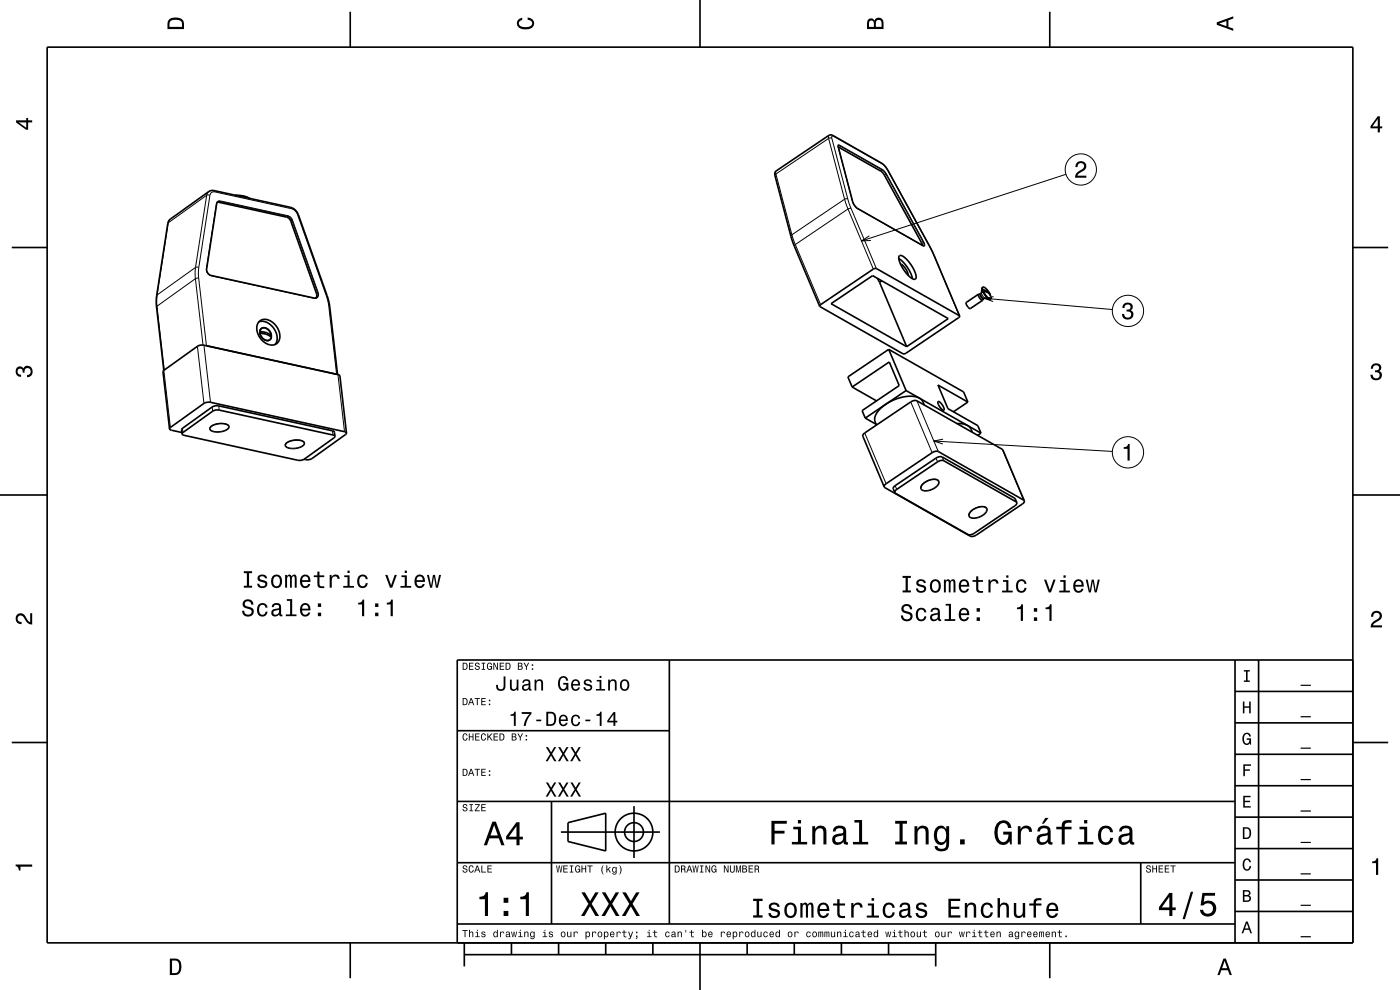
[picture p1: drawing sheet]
<svg xmlns="http://www.w3.org/2000/svg" width="297mm" height="210mm" viewBox="0 0 297 210" stroke-linecap="round" stroke-linejoin="round" font-family="sans-serif">
<g fill="none" stroke="#000" stroke-width=".35">
<path d="M10 10h277v190h-277zM74.3 2.5v7.5M148.5 0v10M222.7 2.5v7.5M177.8 30.9l3.1 11.9 .4 .9 .6 .5 14.1 8M177.8 31.2l9.4 5.4 8.5 15.5M2.5 52.5h7.5M46.1 42.9l14.7 3.2 .5 .2 .4 .6 5.4 15.4 .1 .6-.2 .3M46.2 42.8l-.2 .4-2.2 13.9a1.3 1.3 0 0 0 1 1.3l21.8 4.8 .6-.1M49.9 41.4a5.5 5.5 0 0 1 3.1 .7M186.1 59l.5 .9M186.6 59.9l5.7 13.6"/>
<path d="M187.1 59.6l-.5 .3M190.7 54.8a7.5 7.5 0 0 1 2.9 4.3M190.8 54.3v-.1a2.32 2.32 0 0 1 2 1.4 5 5 0 0 1 1.5 3.5l-.1 .1a2.33 2.33 0 0 1-2-1.3 5 5 0 0 1-1.5-3.5zM191 56a3.2 3.2 0 0 1 1.6 2.4M287 52.5h7.5M34.8 78.6l-1.6-13.5v-1.6l2.4-16.1 .4-.8 8.3-6 .7-.2 16.6 3.6a2.34 2.34 0 0 1 1.7 1.5l6.4 18.2 1.9 15.7M34.8 78.6l7.1-5.2 1.1-.2 28.8 6.3 .3 .3 1.4 12.1M34.8 78.6l-.2 .3 1.4 12.1M54.9 68.3a3.4 3.4 0 0 1 3.9 3.1v.8l-.4 .9M55 68.1a2.63 2.63 0 0 1 3.8 1.3 2.37 2.37 0 0 1-.6 3.7 3.4 3.4 0 0 1-3.4-4.7zM55.1 70.5h.1M55.1 70.6a4.2 4.2 0 0 1 2.5 .9 1.01 1.01 0 0 1-.9 .8 1.01 1.01 0 0 1-1-.6z"/>
<path d="M55.1 70.5l.7 .2M55.1 70.5v.1M55.3 69.8a1.52 1.52 0 0 1 2.3 1.4 .98 .98 0 0 1-.7 1.1 .98 .98 0 0 1-1.2-.5 1.57 1.57 0 0 1-.4-2zM55.3 69.8a1.48 1.48 0 0 1 2.3 1.3 4.1 4.1 0 0 0-2.5-.8zM57.6 71.1l-.5 .1M173.9 65l.2-.4 11.2-7.5 .5-.2 17.8 10.1M173.9 65l17.8 10.1 .5-.2 11.2-7.5 .2-.4M173.9 65l-5.8-13.7-3.7-14a.88 .88 0 0 1 .3-1l11.4-7.7 .6 .1 10.7 6.2 1 1.2 9.2 16.8 6 14.1M176.3 64.4l8.8-5.9 16.1 9.1-8.9 5.9zM188.5 74.1l-8.6 5.9 .9 2.1M188.5 74.1l15.9 9 .9 2.2M188.5 74.1l3.7 8.7"/>
<path d="M207.6 62.4a1.37 1.37 0 0 0 .8 1.3M207.6 62.4l-2.6 1.8 .2 .8 .6 .5 2.6-1.8M207.9 62.4a1.1 1.1 0 0 0 .7 1M208 62.3l-.4 .1M208.3 61.8l.1 .3 .1-.3M208.3 61.8l.2 .1M208.3 61.1l.1 .4M208.3 61.1l-.1 1-.3 .3M208.4 61.5l-.1 .3M208.5 61.4l.3 .1a1.53 1.53 0 0 1 1.3 1.1M208.5 61.4l-.1 .1M208.5 61.8l.6 1 .8 .7"/>
<path d="M208.5 60.9a2.26 2.26 0 0 1 1.6 1.7M208.5 60.9l-.2 .2M208.5 60.9v.5M208.6 61.7a1.7 1.7 0 0 1 1.7 1.5l-.1 .2M208.6 61.7l.7 1.2a.9 .9 0 0 0 .9 .5M208.6 61.7l-.1 .1M208.6 63.4l.4-.2 .9 .3M208.6 63.4l-.2 .3M210.1 62.6h.1M210.2 63.4l-.3 .1M36 91l.1-.3 7.2-5.1 1.1-.3 28.7 6.3 .4 .3M36 91l.3 .2 2.3 .5"/>
<path d="M38.6 92l.2-.2 6.3-4.6 1.2-.2 24.3 5.3 .4 .3M38.6 92l-.1-.9 .2-.2 6.4-4.6 1.1-.2 24.5 5.3 .2 .3 .1 .9M38.6 92l.4 .3 24.4 5.4 1.1-.3 6.4-4.5 .1-.3M48.5 90.4a1.09 1.09 0 0 0-1.1-.5 2.54 2.54 0 0 0-2.8 1M64.5 94a1.07 1.07 0 0 0-1.1-.6 2.54 2.54 0 0 0-2.8 1M73.5 91.9l-.2 .3-7.1 5.1a2.1 2.1 0 0 1-1.7 .1M180.8 82.1l5.1 2.9M180.8 82.1l7.9-5.3 2.1 5-7.9 5.3 .7 1.6M183.6 88.7l2.3 1.3M192.2 82.8l15.9 9.1M192.2 82.8l-8.6 5.9M196.1 85.9l-.3-.7a3.3 3.3 0 0 0-3.7-1.1 8.4 8.4 0 0 0-6.4 4.2l-.1 .8 .3 1.1"/>
<path d="M199 85.2a1.85 1.85 0 0 1 1.2 1.8 1.98 1.98 0 0 1-1.2-1.8zM203 89.9a2.92 2.92 0 0 1 3 1.1l.3 .7M205.3 85.3l-6.3-3.6 2.1 5 6.3 3.6 .7 1.6M205.3 85.3l-3 2.1M208.1 91.9l-.7 .5M0 105h10M187.6 103.3l.1-.4 .3-.3 9.7-6.6 .6-.2 .6-.1 18.4 10.5M187.6 103.3l-4.6-11 .4-.5 9.9-6.6 .9-.3 18.5 10.5 4.6 10.8M187.6 103.3l18.6 10.5 .9-.3 9.8-6.6 .3-.3 .1-.4M189.8 104.5l.1-.4 .3-.3 8.7-5.8 1-.3 15.8 8.9M189.8 104.5l-.3-.9 .4-.6 8.7-5.9 .9-.2 15.7 8.8 .5 .9M189.8 104.5l15.9 8.9 .9-.2 8.7-5.9 .3-.3 .1-.4"/>
<path d="M199.1 102.1a1.23 1.23 0 0 0-1.6-.3l-1.4 .6a1.15 1.15 0 0 0-.7 1.2M209.3 107.9a1.23 1.23 0 0 0-1.6-.3l-1.4 .6a1.17 1.17 0 0 0-.7 1.2M287 105h10M142 140v56M262 140v60M267 140v60M287 140h-190v60M2.5 157.5h7.5M97 155h45M262 153.3h25M262 146.7h25M287 157.5h7.5"/>
<path d="M97 170h165M117 170v26M119 176.5h21M120.5 174.5l8-2v8l-8-2zM134.5 171v11M262 173.3h25M262 166.7h25M262 160h25M97 196h165M97 183h165M242 183v13M262 193.3h25"/>
<path d="M262 186.7h25M262 180h25M74.3 200v7.5M98.5 202.5h100M98.5 200v5M108.5 200v2.5M118.5 200v2.5M128.5 200v2.5M138.5 200v2.5M148.5 200v10M158.5 200v2.5M168.5 200v2.5"/>
<path d="M178.5 200v2.5M188.5 200v2.5M198.5 200v5M222.7 200v7.5"/>
<circle cx="134.5" cy="176.5" r="2"/>
<circle cx="134.5" cy="176.5" r="4"/>
</g>
<g fill="none" stroke="#000" stroke-width=".21">
<path d="M164.6 36.9l-.2 .4M164.6 36.9l3.4 12.9M164.7 36.3l-.1 .6M175.8 29.4l3.4 12.9M175.8 29.4l-11.2 7.5M175.8 28.7v.7M176.5 29.4h-.7M176.5 29.4l3.4 12.8M176.7 28.7l.2 .2M176.9 28.9h-.4v.5M176.9 28.9l10.3 5.9M177.8 31.1l3.1 11.7"/>
<path d="M177.8 31.1h.1M177.8 30.9h.2M178 30.9l-.2 .2M178 30.9l9.2 5.2M178.1 30.8l-.3-.1v.4M178.1 30.8l9.1 5.2M178.1 30.8l-.1 .1M187 34.6l.2 .2M187.2 36.1l.7 .9M187.2 36.1l-.3 .2M187.2 34.8l1.1 1.3M187.2 36l.9 .9"/>
<path d="M187.2 36v.1M187.9 37l-.3 .2M187.9 37l7.9 14.3M188.1 36.9l7.8 14.3M188.1 36.9l-.2 .1M188.3 36.1h.1M188.3 36.1l8.8 15.9M226.1 37l-43.3 14.1M35.7 47.3l-.1 .1M35.7 47.3l-2.4 15.3M36.1 46.5l-.4 .8M41.5 59.1l1.6 14.1"/>
<path d="M41.5 59.1l-8.2 5.9M41.5 56.7h.7M41.5 56.7v2.4M41.5 56.7l-8.2 5.9M42.1 59l-.6 .1M42.1 59l1.7 14.3M42.2 56.7l-.1 2.3M43.8 57a1.4 1.4 0 0 0 1 1.5M43.8 57v.1M43.8 41.4h.7M43.8 41.4l-2.3 15.3M43.8 41.4l-8.1 5.9"/>
<path d="M44.3 40.6l-.5 .8M44.5 41.4l-2.3 15.3M44.8 58.4v.1M44.8 58.5l21.9 4.8M45.4 40.4l.2 .3M45.6 40.7a.83 .83 0 0 0-1.1 .7M45.6 40.7l16.2 3.6M45.9 43.1l-2.1 13.9M45.9 43.1l.1 .1M46.7 42.7l-.5 .1M46.7 42.7l-.3 .2M46.7 42.7l14.3 3.2"/>
<path d="M46.7 42.6l-.5 .1-.3 .4M46.7 42.6l14.4 3.2M46.7 42.6v.1M50.1 41.5l1.6 .1 1.2 .5M61 45.9l.5 .2 .4 .6M61 45.9l-.2 .2M61.1 45.8l.5 .3 .5 .6M61.1 45.8l-.1 .1M61.6 44l.2 .3M61.8 44.3a1.91 1.91 0 0 1 1.3 1.2M61.9 46.7l-.2 .2M61.9 46.7l5.5 15.4"/>
<path d="M62.1 46.7l5.4 15.3M62.1 46.7h-.2M63.1 45.5h.2M63.1 45.5l6.1 17.1M168 49.8l.7 2.1M168 49.8l-.2 .4M168.7 51.9l-.2 .3M168.7 51.9l5.4 12.7M179.2 42.3l.7 2M179.2 42.3l-11.2 7.5M179.9 42.2l-.7 .1M179.9 42.2l.6 2"/>
<path d="M179.9 44.3l5.4 12.8M179.9 44.3l-11.2 7.6M180.5 44.2l-.6 .1M180.5 44.2l5.4 12.8M180.9 42.8l.4 .8 .6 .6M180.9 42.8h.1M181.9 44.2h.1M181.9 44.2l13.9 7.9M184.4 50l-1.6 1.1 1.9-.1M195.8 51.3l.2 .5v.4M195.8 51.3l-.3 .2M195.8 52.1h.1"/>
<path d="M195.9 51.2a.76 .76 0 0 1 .2 1l-.3-.1M195.9 51.2l-.1 .1M197.1 52l1 2.2M197.1 52v.1M198.1 54.2l.1 .1M198.1 54.2l5.4 12.8M33.3 65l-.1 .1M33.3 65l1.6 13.5M33.3 62.6v2.4M33.3 62.6l-.1 .1M34.8 78.6l1.3 12.1M41.9 73.5l1.4 12.1"/>
<path d="M43.3 73.2l1.4 12.1M66.6 63.2l.1 .1M67.4 62.1v.6l-.2 .4M67.4 62.1l-.3 .2M67.5 62a.81 .81 0 0 1 0 .9 .81 .81 0 0 1-.8 .4M67.5 62l-.1 .1M69.2 62.6l.2 .1M69.2 62.6l.6 2.5M69.8 65.1l.2 .1M69.8 65.1l1.6 14.3M71.7 79.5l1.4 12.1M208.1 62.3a1.09 1.09 0 0 0 .7 1l27.2 2.4"/>
<path d="M208.2 62.1l.3 .7 .5 .4M210.8 62.9l-2 .4 1.9 .7M38.7 90.9l.1 .9M44.6 90.6a3.5 3.5 0 0 1 3.9-.3 .79 .79 0 0 1-.7 1.1 3.1 3.1 0 0 1-3.3-.3zM45 86.3l.1 .9M46.4 86.1l.1 .9M48.5 90.4a1.9 1.9 0 0 1-2 1.2h-.7a1.26 1.26 0 0 1-1.2-.7M60.6 94.1a3.4 3.4 0 0 1 4-.2 1.18 1.18 0 0 1-1.3 1.2 2.44 2.44 0 0 1-2.8-.6zM64.5 94a1.89 1.89 0 0 1-2 1.1h-.7a1.25 1.25 0 0 1-1.2-.7M70.5 91.4l.1 .9M183.4 91.8l4.6 10.8M193.2 85.3l4.5 10.7"/>
<path d="M194.5 85l4.6 10.8M198.1 93.6l37.9 2.2M198.6 97.2l.3 .8M199.9 96.9l.3 .8M200.1 93.2l-2 .4 1.9 .6M212.6 95.3l4.6 10.8M189.9 103l.3 .8M195.7 102.7a2.81 2.81 0 0 1 3.5-.7 1.67 1.67 0 0 1-1.4 1.9l-1 .3a.97 .97 0 0 1-1.5-.9zM199.1 102.1a1.82 1.82 0 0 1-1.6 1.7l-.5 .2a1.38 1.38 0 0 1-1.6-.4M205.9 108.5a2.82 2.82 0 0 1 3.5-.7 1.67 1.67 0 0 1-1.4 1.9l-1 .3a.97 .97 0 0 1-1.5-.9zM209.3 107.9a1.83 1.83 0 0 1-1.6 1.7l-.5 .2a1.39 1.39 0 0 1-1.6-.4M215.2 105.7l.4 .8"/>
<circle cx="229.3" cy="36" r="3.3"/>
<circle cx="239.3" cy="66" r="3.3"/>
<circle cx="239.3" cy="95.9" r="3.3"/>
</g>
<g fill="#000">
<path d="M36 4a2.18 2.18 0 0 0-.5 2.2h3.5v-1.2a1.43 1.43 0 0 0-1.7-1.3zM36.3 4.4a2.15 2.15 0 0 1 2.2 .3l.1 1h-2.6v-1z" fill-rule="evenodd"/>
<path d="M109.9 4.2l.9-.4v.4a.7 .7 0 0 0-.7 .5 .7 .7 0 0 0 .3 .8 1.7 1.7 0 0 0 2.5-.5 .9 .9 0 0 0-1-.8v-.5a1.24 1.24 0 0 1 1.4 1.1 1.24 1.24 0 0 1-1 1.4 2.22 2.22 0 0 1-2.5-.7l-.2-.5z" fill-rule="evenodd"/>
<path d="M184.2 4.2l-.3 .7v1.3h3.5v-1.3a.98 .98 0 0 0-.7-1.1 .98 .98 0 0 0-1.2 .6 .84 .84 0 0 0-1.3-.2zM184.5 4.5a.54 .54 0 0 1 .6-.1 .54 .54 0 0 1 .3 .6v.7h-1zM185.9 4.4a.62 .62 0 0 1 .8-.1 .62 .62 0 0 1 .3 .6v.8h-1.2z" fill-rule="evenodd"/>
<path d="M258.1 4.7v.6l3.5 1.2v-.4l-1-.4v-1.4l1-.4v-.4zM258.6 5l1.6-.5v1z" fill-rule="evenodd"/>
<path d="M3.4 25.5v.5l2.1 1.5h.5v-1.5h.8v-.5h-.8v-.5h-.4v.5zM4 26h1.6v1.1z" fill-rule="evenodd"/>
<path d="M228.5 34.5a1.18 1.18 0 0 1 1.9 .3 1.18 1.18 0 0 1-1 1.7l-.5 .3-.3 .5h1.9v.4h-2.4a1.8 1.8 0 0 1 1.4-1.7 .71 .71 0 0 0 .5-.9 .71 .71 0 0 0-.9-.5 .71 .71 0 0 0-.5 .8h-.5z" fill-rule="evenodd"/>
<path d="M292.3 24.7l-1.6 2.1v.4h1.6v.9h.4v-.9h.5v-.4h-.5v-2.1zM292.3 25.2v1.6h-1.1z" fill-rule="evenodd"/>
<path d="M238.4 64.5a1.08 1.08 0 0 1 1.3-.2 1.08 1.08 0 0 1 .5 1.3l-.3 .2a1.06 1.06 0 0 1 .5 1.3 1.06 1.06 0 0 1-1.2 .7 1.1 1.1 0 0 1-1.2-1.2h.5a.71 .71 0 0 0 1 .8 .71 .71 0 0 0 0-1.3h-.5v-.4a.61 .61 0 0 0 .8-.3 .61 .61 0 0 0-.3-.8 .61 .61 0 0 0-.8 .2l-.2 .5h-.4z" fill-rule="evenodd"/>
<path d="M291.1 77.4a1.08 1.08 0 0 1 1.4-.2 1.08 1.08 0 0 1 .4 1.2l-.3 .3a1.06 1.06 0 0 1 .5 1.3 1.06 1.06 0 0 1-1.2 .7 1.1 1.1 0 0 1-1.2-1.2h.5a.71 .71 0 0 0 1 .8 .71 .71 0 0 0 .1-1.3h-.6v-.4a.61 .61 0 0 0 .8-.3 .61 .61 0 0 0-.2-.8 .61 .61 0 0 0-.9 .2l-.1 .5h-.5z" fill-rule="evenodd"/>
<path d="M3.6 78a.86 .86 0 0 1 1.4 .2 1.06 1.06 0 0 1 1.2-.6 1.06 1.06 0 0 1 .7 1.2 1.1 1.1 0 0 1-1.2 1.2v-.4a.71 .71 0 0 0 .8-1 .71 .71 0 0 0-1.3-.1v.6h-.4a.61 .61 0 0 0-.3-.8 .61 .61 0 0 0-.8 .2 .61 .61 0 0 0 .2 .8l.6 .2v.4a1.15 1.15 0 0 1-1.2-.6 1.15 1.15 0 0 1 .3-1.3z" fill-rule="evenodd"/>
<path d="M238.4 94.9a.77 .77 0 0 0 .9-.7h.4v3.5h-.5v-2.5h-.8z" fill-rule="evenodd"/>
<path d="M3.6 130.4a1.22 1.22 0 0 1 2 .7l.4 .6 .4 .3v-1.9h.4v2.4a1.8 1.8 0 0 1-1.7-1.4 .71 .71 0 0 0-.9-.5 .71 .71 0 0 0-.5 .8 .71 .71 0 0 0 .9 .5v.5a1.18 1.18 0 0 1-1.2-.7 1.18 1.18 0 0 1 .2-1.3z" fill-rule="evenodd"/>
<path d="M51.8 127.4a.96 .96 0 0 0-.3 1.1 .96 .96 0 0 0 .9 .6 .77 .77 0 0 1 .9 .9 .84 .84 0 0 1-.9 .3 .84 .84 0 0 1-.6-.7h-.5a1.21 1.21 0 0 0 1.5 1.2 1.21 1.21 0 0 0 .8-1.8l-1.2-.4a.58 .58 0 0 1-.4-.8 .58 .58 0 0 1 .9-.2l.2 .1 .2 .6h.5a1.16 1.16 0 0 0-.7-1.2 1.16 1.16 0 0 0-1.3 .3zM54.8 128.3a1.52 1.52 0 0 0 .9 2.5 1.05 1.05 0 0 0 1.1-1.1h-.5a.67 .67 0 0 1-.6 .7 .67 .67 0 0 1-.7-.6 1.12 1.12 0 0 1 .7-1.5 .6 .6 0 0 1 .6 .6h.5a1.09 1.09 0 0 0-.8-1 1.09 1.09 0 0 0-1.2 .4zM57.9 128.1l-.2 .7h.4a.55 .55 0 0 1 .6-.5 .55 .55 0 0 1 .4 .7l-.2 .1a1 1 0 0 0-1 .2 1 1 0 0 0-.3 1 .94 .94 0 0 0 1.6 .1l.1 .3h.6v-.3l-.2-.1-.1-.2v-1.4a1.02 1.02 0 0 0-.6-.8 1.02 1.02 0 0 0-1.1 .2zM58.1 129.7l1.1-.4a.77 .77 0 0 1-.2 .9 .77 .77 0 0 1-.9 .1l-.1-.3zM60.9 127.1v.4h.6v2.8h-.9v.4h2.3v-.4h-.9v-3.2zM63.9 128.3a1.54 1.54 0 0 0 .8 2.5 1.06 1.06 0 0 0 1.1-.9h-.4l-.2 .4-.4 .1a.76 .76 0 0 1-.7-.9h1.8a1.16 1.16 0 0 0-.5-1.4 1.16 1.16 0 0 0-1.5 .2zM64.3 128.5a.66 .66 0 0 1 .8-.1 .66 .66 0 0 1 .3 .7h-1.3zM67.4 130v.7h.7v-.7zM67.4 128v.8h.7v-.8z" fill-rule="evenodd"/>
<path d="M51.7 121.2v.4h.7v2.6h-.7v.5h1.8v-.5h-.7v-2.6h.7v-.4zM54.9 122.1a.76 .76 0 0 0-.2 .8 .76 .76 0 0 0 .7 .5l.9 .4a.63 .63 0 0 1-.6 .6 .63 .63 0 0 1-.7-.6h-.4a1.07 1.07 0 0 0 1.2 1 1.07 1.07 0 0 0 .9-1.3l-.4-.3-1.1-.3a.54 .54 0 0 1 .4-.7 .54 .54 0 0 1 .6 .5h.5a1.03 1.03 0 0 0-.7-.9 1.03 1.03 0 0 0-1.1 .3zM57.8 122.2a1.53 1.53 0 0 0 .9 2.6 1.48 1.48 0 0 0 1.1-1.5 1.48 1.48 0 0 0-1.1-1.4l-.5 .1zM58.1 122.5a.67 .67 0 0 1 .8-.2 .67 .67 0 0 1 .4 .6 1.11 1.11 0 0 1-.6 1.5 1.17 1.17 0 0 1-.6-1.9zM60.5 122v2.7h.4v-2.1l.2-.3h.3l.1 .2v2.2h.4v-2.1l.4-.4 .2 .2v.4v1.9h.4v-1.9a.69 .69 0 0 0-.5-.9l-.5 .4-.2-.3-.3-.1-.5 .3v-.2zM63.9 122.2a1.54 1.54 0 0 0 .8 2.6 1.06 1.06 0 0 0 1.1-.9h-.4l-.2 .3-.4 .2a.76 .76 0 0 1-.7-1h1.8a1.16 1.16 0 0 0-.5-1.3 1.16 1.16 0 0 0-1.5 .1zM64.3 122.5a.66 .66 0 0 1 .8-.2 .66 .66 0 0 1 .3 .8h-1.3zM67.3 121.3v.7h-.7v.4h.7l.1 1.8a1.05 1.05 0 0 0 1.4 .5v-.3a.69 .69 0 0 1-1-.4v-1.6h1v-.4h-1v-.7zM69.9 122v2.7h.5v-1.6a.67 .67 0 0 1 .3-.8 .67 .67 0 0 1 .9 .3v.2h.5a.89 .89 0 0 0-.7-.9 .89 .89 0 0 0-1.1 .5v-.4zM73 122v.4h.7v1.9h-.9v.4h2.3v-.4h-.9v-2.3zM73.7 121v.5h.5v-.5zM76.1 122.2a1.53 1.53 0 0 0 .8 2.6 1.05 1.05 0 0 0 1.1-1.1h-.4a.67 .67 0 0 1-.6 .7 .67 .67 0 0 1-.7-.6 1.12 1.12 0 0 1 .6-1.6 .59 .59 0 0 1 .7 .7h.4a1.09 1.09 0 0 0-.8-1 1.09 1.09 0 0 0-1.1 .3zM81.7 122l1 2.7h.5l1-2.7h-.5l-.7 2.1-.8-2.1zM85.2 122v.4h.7v1.9h-.9v.4h2.2v-.4h-.9v-2.3zM85.9 121v.5h.4v-.5zM88.2 122.2a1.54 1.54 0 0 0 .8 2.6 1.05 1.05 0 0 0 1.1-.9h-.4l-.3 .3-.3 .2a.76 .76 0 0 1-.7-1h1.8a1.16 1.16 0 0 0-.5-1.3 1.16 1.16 0 0 0-1.5 .1zM88.6 122.5a.66 .66 0 0 1 .8-.2 .66 .66 0 0 1 .3 .8h-1.3zM90.6 122l.6 2.7h.5l.4-2.3 .4 2.3h.4l.7-2.7h-.5l-.4 2.3-.4-2.3h-.5l-.3 2.3-.5-2.3z" fill-rule="evenodd"/>
<path d="M76 127.9v.3h.8v2.5h.5v-3.5h-.4a.78 .78 0 0 1-.9 .7zM79.6 130v.7h.7v-.7zM79.6 128v.8h.7v-.8zM82.1 127.9v.3h.8v2.5h.4v-3.5h-.3a.77 .77 0 0 1-.9 .7z" fill-rule="evenodd"/>
<path d="M191.5 128.4a.97 .97 0 0 0-.2 1.1 .97 .97 0 0 0 .9 .6 .77 .77 0 0 1 .9 .9 .84 .84 0 0 1-.9 .3 .84 .84 0 0 1-.6-.7h-.5a1.21 1.21 0 0 0 1.5 1.2 1.21 1.21 0 0 0 .7-1.8l-.8-.3a.72 .72 0 0 1-.8-.6 .7 .7 0 0 1 .7-.6 .7 .7 0 0 1 .7 .8h.4a1.17 1.17 0 0 0-.7-1.2 1.17 1.17 0 0 0-1.3 .3zM194.6 129.3a1.53 1.53 0 0 0 .8 2.5 1.05 1.05 0 0 0 1.1-1.1h-.4a.67 .67 0 0 1-.6 .7 .67 .67 0 0 1-.7-.6 1.12 1.12 0 0 1 .6-1.5 .6 .6 0 0 1 .7 .6h.4a1.09 1.09 0 0 0-.8-1 1.09 1.09 0 0 0-1.1 .4zM197.7 129.1l-.3 .7h.4a.55 .55 0 0 1 .7-.5 .55 .55 0 0 1 .4 .7l-.2 .1a1.14 1.14 0 0 0-1.4 .9 .73 .73 0 0 0 .8 .8l.5-.1 .4-.3 .1 .3h.6v-.3l-.3-.1v-1.6a1.02 1.02 0 0 0-1.7-.6zM197.8 130.7l1.1-.4a.77 .77 0 0 1-.2 .9 .77 .77 0 0 1-.8 .1zM200.6 128.1v.4h.7v2.8h-.9v.4h2.3v-.4h-1v-3.2zM203.7 129.3a1.54 1.54 0 0 0 .8 2.5 1.06 1.06 0 0 0 1.1-.9h-.5l-.2 .4-.4 .1a.75 .75 0 0 1-.7-.9h1.8a1.17 1.17 0 0 0-.5-1.4 1.17 1.17 0 0 0-1.4 .2zM204 129.5a.66 .66 0 0 1 .8-.1 .66 .66 0 0 1 .4 .7h-1.4zM207.2 131v.7h.7v-.7zM207.2 129v.8h.7v-.8z" fill-rule="evenodd"/>
<path d="M191.5 122.2v.4h.6v2.6h-.6v.5h1.7v-.5h-.6v-2.6h.6v-.4zM194.6 123.1a.75 .75 0 0 0-.2 .8 .75 .75 0 0 0 .7 .5l.9 .4a.63 .63 0 0 1-.6 .6 .63 .63 0 0 1-.7-.6h-.4a1.07 1.07 0 0 0 1.2 .9 1.07 1.07 0 0 0 .9-1.2l-.4-.3-1.1-.3a.54 .54 0 0 1 .4-.7 .54 .54 0 0 1 .7 .5h.4a1.03 1.03 0 0 0-.7-.9 1.03 1.03 0 0 0-1.1 .3zM197.6 123.2a1.53 1.53 0 0 0 .8 2.6 1.48 1.48 0 0 0 1.2-1.5 1.48 1.48 0 0 0-1.2-1.4l-.5 .1zM197.9 123.5a.67 .67 0 0 1 .7-.2 .67 .67 0 0 1 .5 .6 1.11 1.11 0 0 1-.7 1.5 1.17 1.17 0 0 1-.5-1.9zM200.2 123v2.7h.5v-1.8l.2-.6h.2l.2 .2v2.2h.4v-2.1l.3-.4 .2 .2 .1 .4v1.9h.4v-1.9a.69 .69 0 0 0-.5-.9l-.6 .4-.2-.3-.3-.1-.5 .3v-.2zM203.7 123.2a1.54 1.54 0 0 0 .8 2.6 1.06 1.06 0 0 0 1.1-.9h-.5l-.2 .3-.4 .2a.75 .75 0 0 1-.7-1h1.8a1.17 1.17 0 0 0-.5-1.3 1.17 1.17 0 0 0-1.4 .1zM204 123.5a.66 .66 0 0 1 .8-.2 .66 .66 0 0 1 .4 .8h-1.4zM207.1 122.3v.7h-.8v.4h.8v1.8a1.05 1.05 0 0 0 1.4 .5v-.4a.68 .68 0 0 1-1-.3v-1.6h1v-.4h-1v-.7zM209.7 123v2.7h.4v-1.6a.66 .66 0 0 1 .4-.8 .66 .66 0 0 1 .8 .3l.1 .2h.4a.89 .89 0 0 0-.7-.9 .89 .89 0 0 0-1 .5v-.4zM212.8 123v.4h.7v1.9h-.9v.4h2.2v-.4h-.9v-2.3zM213.5 122v.5h.4v-.5zM215.8 123.2a1.53 1.53 0 0 0 .9 2.6 1.06 1.06 0 0 0 1.1-1.1h-.5a.67 .67 0 0 1-.6 .7 .67 .67 0 0 1-.7-.6 1.12 1.12 0 0 1 .7-1.6 .6 .6 0 0 1 .6 .7h.5a1.09 1.09 0 0 0-.8-1 1.09 1.09 0 0 0-1.2 .3zM221.5 123l1 2.7h.5l.9-2.7h-.4l-.8 2.1-.8-2.1zM224.9 123v.4h.7v1.9h-.9v.4h2.3v-.4h-.9v-2.3zM225.6 122v.5h.5v-.5zM228 123.2a1.54 1.54 0 0 0 .8 2.6 1.06 1.06 0 0 0 1.1-.9h-.5l-.2 .3-.4 .2a.76 .76 0 0 1-.7-1h1.8a1.17 1.17 0 0 0-.5-1.3 1.17 1.17 0 0 0-1.4 .1zM228.3 123.5a.66 .66 0 0 1 .8-.2 .66 .66 0 0 1 .4 .8h-1.4zM230.3 123l.7 2.7h.4l.4-2.3 .4 2.3h.4l.7-2.7h-.4l-.5 2.3-.4-2.3h-.4l-.4 2.3-.4-2.3z" fill-rule="evenodd"/>
<path d="M215.7 128.9v.3h.9v2.5h.4v-3.5h-.3a.77 .77 0 0 1-1 .7zM219.3 131v.7h.7v-.7zM219.3 129v.8h.7v-.8zM221.8 128.9v.3h.8v2.5h.5v-3.5h-.4a.77 .77 0 0 1-.9 .7z" fill-rule="evenodd"/>
<path d="M291.2 129.9a1.18 1.18 0 0 1 1.9 .3 1.18 1.18 0 0 1-1 1.7l-.5 .3-.3 .5h1.9v.4h-2.4a1.8 1.8 0 0 1 1.4-1.8 .71 .71 0 0 0 .5-.8 .71 .71 0 0 0-.9-.5 .71 .71 0 0 0-.5 .8h-.4z" fill-rule="evenodd"/>
<path d="M98.1 140.6v1.5h.5a.77 .77 0 0 0 .6-.8 .77 .77 0 0 0-.6-.7zM98.4 140.8a.58 .58 0 0 1 .6 .5 .58 .58 0 0 1-.6 .6zM99.5 140.6v1.5h.9v-.2h-.7v-.5h.7v-.2h-.7v-.4h.7v-.2zM100.9 140.7a.53 .53 0 0 0 0 .6 .53 .53 0 0 0 .6 .2 .32 .32 0 0 1-.2 .5 .32 .32 0 0 1-.4-.4h-.2a.5 .5 0 0 0 .7 .5 .5 .5 0 0 0 .1-.8l-.3-.1a.29 .29 0 0 1-.2-.4 .29 .29 0 0 1 .4-.1 .29 .29 0 0 1 .2 .3h.2a.51 .51 0 0 0-.4-.4 .51 .51 0 0 0-.5 .1zM102.2 140.6v.2h.3v1.1h-.3v.2h.7v-.2h-.2v-1.1h.2v-.2zM103.4 140.8l-.1 .2a.69 .69 0 0 0 0 .8 .69 .69 0 0 0 .8 .3l.1-.2 .2 .2v-.8h-.6v.2h.4l-.2 .4a.6 .6 0 0 1-.5-.6 .6 .6 0 0 1 .5-.6l.2 .3h.2l-.1-.2a.5 .5 0 0 0-.9 0zM104.7 140.6v1.5h.1v-1.2l.6 1.2h.2v-1.5h-.1v1.2l-.6-1.2zM106 140.6v1.5h1v-.2h-.8v-.5h.7v-.2h-.7v-.4h.7v-.2zM107.3 140.6v1.5h.5a.77 .77 0 0 0 .6-.8 .77 .77 0 0 0-.6-.7zM107.5 140.8a.58 .58 0 0 1 .6 .5 .58 .58 0 0 1-.6 .6zM109.9 140.6v1.5h.5a.42 .42 0 0 0 .5-.3 .42 .42 0 0 0-.3-.5l.2-.2-.1-.4zM110.1 140.8h.3a.23 .23 0 0 1 .2 .2 .23 .23 0 0 1-.2 .2h-.3zM110.1 141.4h.3a.26 .26 0 0 1 .3 .2 .26 .26 0 0 1-.3 .3h-.3zM111.1 140.6l.5 .9v.6h.2v-.6l.5-.9h-.3l-.3 .7-.4-.7zM112.8 141.8v.3h.3v-.3zM112.8 140.9v.3h.3v-.3z" fill-rule="evenodd"/>
<path d="M98.1 148.1v1.5h.5a.77 .77 0 0 0 .6-.8 .77 .77 0 0 0-.6-.7zM98.4 148.3a.58 .58 0 0 1 .6 .5 .58 .58 0 0 1-.6 .6zM99.8 148.1l-.5 1.5h.2l.2-.5h.5l.2 .5h.2l-.5-1.5zM100 148.3l.2 .7h-.5zM100.7 148.1v.2h.5v1.3h.2v-1.3h.4v-.2zM102.1 148.1v1.5h.9v-.2h-.7v-.5h.7v-.2h-.7v-.4h.7v-.2zM103.7 149.3v.3h.3v-.3zM103.7 148.4v.3h.3v-.3z" fill-rule="evenodd"/>
<path d="M98.3 155.7l-.1 .3a.67 .67 0 0 0 0 .8 .67 .67 0 0 0 .8 .2l.2-.5h-.2l-.2 .4a.6 .6 0 0 1-.5-.6 .6 .6 0 0 1 .5-.6l.2 .3h.2l-.2-.3a.5 .5 0 0 0-.7 0zM99.5 155.6v1.5h.2v-.7h.6v.7h.1v-1.5h-.1v.6h-.6v-.6zM100.8 155.6v1.5h1v-.2h-.8v-.5h.7v-.2h-.7v-.4h.7v-.2zM102.2 155.7l-.1 .3a.67 .67 0 0 0 0 .8 .67 .67 0 0 0 .8 .2l.2-.5h-.2l-.2 .4a.6 .6 0 0 1-.5-.6 .6 .6 0 0 1 .5-.6l.2 .3h.2l-.2-.3a.5 .5 0 0 0-.7 0zM103.4 155.6v1.5h.2v-.6l.2-.1 .5 .7h.2l-.6-.9 .6-.6h-.3l-.6 .7v-.7zM104.7 155.6v1.5h1v-.2h-.8v-.5h.7v-.2h-.7v-.4h.7v-.2zM106 155.6v1.5h.5a.77 .77 0 0 0 .6-.8 .77 .77 0 0 0-.6-.7zM106.2 155.8a.58 .58 0 0 1 .6 .5 .58 .58 0 0 1-.6 .6zM108.6 155.6v1.5h.5a.42 .42 0 0 0 .5-.3 .42 .42 0 0 0-.3-.5l.2-.2-.1-.4zM108.8 155.8h.3a.23 .23 0 0 1 .2 .2 .23 .23 0 0 1-.2 .2h-.3zM108.8 156.4h.3a.26 .26 0 0 1 .3 .2 .26 .26 0 0 1-.3 .3h-.3zM109.8 155.6l.5 .9v.6h.2v-.6l.5-.9h-.3l-.3 .7-.4-.7zM111.5 156.8v.3h.3v-.3zM111.5 155.9v.3h.3v-.3z" fill-rule="evenodd"/>
<path d="M106.8 143.5v2a.63 .63 0 0 1-.7 .7 .63 .63 0 0 1-.5-.9h-.3a1.01 1.01 0 0 0 .8 1.3 1.01 1.01 0 0 0 1.1-1.1v-2zM108.2 144.2v1.5a.76 .76 0 0 0 .5 .8 .76 .76 0 0 0 .9-.4v.4h.4v-2.3h-.4v1.3a.55 .55 0 0 1-.3 .7 .55 .55 0 0 1-.7-.3v-1.7zM111 144.3l-.2 .5h.4a.47 .47 0 0 1 .5-.4 .47 .47 0 0 1 .4 .6l-.2 .1a.84 .84 0 0 0-1 .3 .84 .84 0 0 0 0 1 .9 .9 0 0 0 1.3-.2l.1 .2 .4 .1v-.3h-.2v-1.4a.87 .87 0 0 0-.6-.7 .87 .87 0 0 0-.9 .2zM111.2 145.6l.9-.3a.66 .66 0 0 1-.1 .8 .66 .66 0 0 1-.8 0zM113.4 144.2v2.3h.4v-1.4a.54 .54 0 0 1 .3-.6 .54 .54 0 0 1 .7 .3v1.7h.4v-1.5a.76 .76 0 0 0-.5-.9 .76 .76 0 0 0-.9 .4v-.3zM118.7 143.8a1.73 1.73 0 0 0 .8 2.8l.4-.2 .4-.3 .1 .4h.2v-1.6h-1.1v.3l.7 .1a.73 .73 0 0 1-1 .8 1.74 1.74 0 0 1 0-2.3 .61 .61 0 0 1 .9 .6h.4a1.02 1.02 0 0 0-.7-1 1.02 1.02 0 0 0-1.1 .4zM121.4 144.4a1.33 1.33 0 0 0 .7 2.2 .91 .91 0 0 0 .9-.8h-.4l-.1 .3-.4 .1a.65 .65 0 0 1-.6-.8h1.6a1 1 0 0 0-.5-1.1 1 1 0 0 0-1.2 .1zM121.7 144.6a.57 .57 0 0 1 .7-.1 .57 .57 0 0 1 .3 .6h-1.2zM124.1 144.3a.65 .65 0 0 0-.2 .7 .65 .65 0 0 0 .6 .4l.7 .2a.52 .52 0 0 1-.5 .7 .52 .52 0 0 1-.6-.5h-.3a.89 .89 0 0 0 1.1 .8 .89 .89 0 0 0 .6-1.3l-1.2-.4a.46 .46 0 0 1 .4-.5 .46 .46 0 0 1 .5 .4h.4a.93 .93 0 0 0-1.5-.5zM126.6 144.2v.4h.6v1.6h-.8v.3h2v-.3h-.8v-2zM127.2 143.4v.4h.4v-.4zM129 144.2v2.3h.4v-1.4a.54 .54 0 0 1 .3-.6 .54 .54 0 0 1 .7 .3v1.7h.4v-1.5a.76 .76 0 0 0-.5-.9 .76 .76 0 0 0-.9 .4v-.3zM131.8 144.4a1.24 1.24 0 0 0-.2 1.5 1.24 1.24 0 0 0 1.3 .6 1.25 1.25 0 0 0 .6-1.5 1.25 1.25 0 0 0-1.4-.8zM132.1 144.6a.58 .58 0 0 1 .6-.2 .58 .58 0 0 1 .4 .5 .8 .8 0 0 1 0 .9 .8 .8 0 0 1-.9 .4 1.17 1.17 0 0 1-.1-1.6z" fill-rule="evenodd"/>
<path d="M108.3 151.5v.3h.7v2.2h.4v-3h-.3a.66 .66 0 0 1-.8 .5zM110.7 151v.4h1.6a4.4 4.4 0 0 0-1.2 2.6h.4a4.5 4.5 0 0 1 1.2-2.6v-.4zM113.8 152.7v.3h1v-.3zM115.9 151v3h1a1.64 1.64 0 0 0 .8-2.6 1.88 1.88 0 0 0-1.8-.4zM116.3 151.3l.9 .1a1.62 1.62 0 0 1 0 2.2h-.9zM118.8 151.9a1.32 1.32 0 0 0 .7 2.2 .91 .91 0 0 0 .9-.8h-.4l-.1 .3-.4 .1a.65 .65 0 0 1-.6-.8h1.6a1 1 0 0 0-.5-1.1 1 1 0 0 0-1.2 .1zM119.1 152.1a.57 .57 0 0 1 .7-.1 .57 .57 0 0 1 .3 .6h-1.2zM121.4 151.9a1.31 1.31 0 0 0 .7 2.2 .91 .91 0 0 0 1-.9h-.4a.57 .57 0 0 1-.5 .5 .57 .57 0 0 1-.6-.5 .81 .81 0 0 1-.1-.9 .81 .81 0 0 1 .9-.4l.3 .5h.4a.94 .94 0 0 0-.7-.8 .94 .94 0 0 0-1 .3zM124.2 152.7v.3h1v-.3zM126.5 151.5v.3h.7v2.2h.4v-3h-.3a.66 .66 0 0 1-.8 .5zM130.1 151l-1.3 1.9v.3h1.3v.8h.4v-.8h.5v-.3h-.5v-1.9zM130.1 151.5v1.4h-.9z" fill-rule="evenodd"/>
<path d="M263.7 148.8h.3v1h1v-1h.3v2.5h-.3v-1.2h-1v1.2h-.3z" fill-rule="evenodd"/>
<path d="M263.9 142.1h1.2v.3h-.4v1.9h.4v.3h-1.2v-.3h.4v-1.9h-.4z" fill-rule="evenodd"/>
<path d="M263.8 155.8a.85 .85 0 0 1 1-.4 .85 .85 0 0 1 .6 .8h-.4v-.2a.49 .49 0 0 0-.5-.3 .49 .49 0 0 0-.4 .3 1.2 1.2 0 0 0 .4 1.7 .66 .66 0 0 0 .6-.8h-.6v-.3h.9v1.4h-.2v-.4l-.3 .3a.85 .85 0 0 1-1.3-.6v-1.1z" fill-rule="evenodd"/>
<path d="M275.9 158.6h2.2v.2h-2.2z" fill-rule="evenodd"/>
<path d="M275.9 151.9h2.2v.3h-2.2z" fill-rule="evenodd"/>
<path d="M275.9 145.2h2.2v.3h-2.2z" fill-rule="evenodd"/>
<path d="M98.3 170.7a.53 .53 0 0 0 0 .6 .53 .53 0 0 0 .6 .2 .32 .32 0 0 1-.2 .5 .32 .32 0 0 1-.4-.4h-.2a.5 .5 0 0 0 .7 .5 .5 .5 0 0 0 .1-.8l-.3-.1a.27 .27 0 0 1-.1-.5 .27 .27 0 0 1 .4 .2l.2 .1a.51 .51 0 0 0-.3-.4 .51 .51 0 0 0-.5 .1zM99.6 170.6v.2h.3v1.1h-.3v.2h.7v-.2h-.2v-1.1h.2v-.2zM100.8 170.6v.2h.8l-.9 1.3h1.1v-.2h-.8l.8-1.3zM102.1 170.6v1.5h.9v-.2h-.7v-.5h.7v-.2h-.7v-.4h.7v-.2z" fill-rule="evenodd"/>
<path d="M98.1 163.1v1.5h.5a.77 .77 0 0 0 .6-.8 .77 .77 0 0 0-.6-.7zM98.4 163.3a.58 .58 0 0 1 .6 .5 .58 .58 0 0 1-.6 .6zM99.8 163.1l-.5 1.5h.2l.2-.5h.5l.2 .5h.2l-.5-1.5zM100 163.3l.2 .7h-.5zM100.7 163.1v.2h.5v1.3h.2v-1.3h.4v-.2zM102.1 163.1v1.5h.9v-.2h-.7v-.5h.7v-.2h-.7v-.4h.7v-.2zM103.7 164.3v.3h.3v-.3zM103.7 163.4v.3h.3v-.3z" fill-rule="evenodd"/>
<path d="M104.5 174.3l-1.9 5h.7l.5-1.5h2l.6 1.5h.6l-1.8-5zM104.8 175l.8 2.2h-1.5zM109.6 174.4l-2.2 3v.7h2.2v1.2h.6v-1.2h.7v-.6h-.7v-3.1zM109.6 175.2v2.3h-1.6z" fill-rule="evenodd"/>
<path d="M115.8 158.5l.9 1.4-.9 1.6h.4l.7-1.2 .7 1.2h.5l-1-1.6 .9-1.4h-.4l-.7 1.1-.6-1.1zM118.4 158.5l.9 1.4-.9 1.6h.4l.7-1.2 .7 1.2h.5l-1-1.6 .9-1.4h-.4l-.7 1.1-.6-1.1zM121 158.5l.9 1.4-.9 1.6h.4l.7-1.2 .7 1.2h.5l-1-1.6 .9-1.4h-.4l-.7 1.1-.6-1.1z" fill-rule="evenodd"/>
<path d="M115.8 166l.9 1.4-.9 1.6h.4l.7-1.2 .7 1.2h.5l-1-1.6 .9-1.4h-.4l-.7 1.1-.6-1.1zM118.4 166l.9 1.4-.9 1.6h.4l.7-1.2 .7 1.2h.5l-1-1.6 .9-1.4h-.4l-.7 1.1-.6-1.1zM121 166l.9 1.4-.9 1.6h.4l.7-1.2 .7 1.2h.5l-1-1.6 .9-1.4h-.4l-.7 1.1-.6-1.1z" fill-rule="evenodd"/>
<path d="M163.7 174.1v5h.6v-2.3h2.1v-.6h-2.1v-1.5h2.6v-.6zM168.3 175.4v.5h1v2.7h-1.3v.5h3.2v-.5h-1.3v-3.2zM169.3 173.9v.8h.6v-.8zM172.3 175.3v3.8h.6v-2.2a.97 .97 0 0 1 .5-1.1 .97 .97 0 0 1 1.1 .2l.2 .7v2.4h.6v-2.5a1.27 1.27 0 0 0-.9-1.4 1.27 1.27 0 0 0-1.5 .6v-.5zM177.1 175.4l-.3 .4-.1 .6h.6a.79 .79 0 0 1 .9-.8 .79 .79 0 0 1 .6 1.1l-.3 .1a1.63 1.63 0 0 0-2 1.3 1.04 1.04 0 0 0 1.2 1.1l.7-.1 .6-.5 .1 .5h.8v-.5h-.4v-2.3a1.45 1.45 0 0 0-1-1.2 1.45 1.45 0 0 0-1.4 .3zM177.3 177.6l1.6-.4a1.1 1.1 0 0 1-.3 1.2 1.1 1.1 0 0 1-1.3 .1l-.1-.5zM181.3 173.9v.6h1v4.1h-1.4v.5h3.3v-.5h-1.3v-4.7zM189.9 174.1v.6h.9v3.8h-.9v.6h2.5v-.6h-.9v-3.8h.9v-.6zM194 175.3v3.8h.6v-2.2a.97 .97 0 0 1 .5-1.1 .97 .97 0 0 1 1.1 .2l.2 .7v2.4h.6v-2.5a1.27 1.27 0 0 0-.9-1.4 1.27 1.27 0 0 0-1.5 .6v-.5zM198.5 175.7a2.71 2.71 0 0 0 .5 3.4 1.29 1.29 0 0 0 1.7-.6 1.1 1.1 0 0 1-.9 1.6l-.7-.2-.2-.4h-.6a1.15 1.15 0 0 0 1.4 1.1 1.41 1.41 0 0 0 1.7-1.7v-3.6h-.7v.6l-.4-.6a1.29 1.29 0 0 0-1.8 .4zM199 176.1a.91 .91 0 0 1 1-.4 .91 .91 0 0 1 .7 .8 1.58 1.58 0 0 1-1 2.2 1.19 1.19 0 0 1-.9-1.5zM203.7 178v1.1h1v-1.1zM211.5 174.7a3.5 3.5 0 0 0 .6 4.4 1.58 1.58 0 0 0 2.1-.7l.1 .7h.3v-2.7h-1.8v.6h1.1a1.22 1.22 0 0 1-1.6 1.5 2.9 2.9 0 0 1 0-3.8 1.01 1.01 0 0 1 1.6 .9h.7a1.71 1.71 0 0 0-1.2-1.6 1.71 1.71 0 0 0-1.9 .7zM215.9 175.3v3.8h.7v-2.2a.95 .95 0 0 1 .5-1.1 .95 .95 0 0 1 1.2 .3v.4h.7a1.28 1.28 0 0 0-1-1.4 1.28 1.28 0 0 0-1.5 .8v-.6zM221.7 173.5l-.7 1.2h.4l1-1.2zM220.4 175.4l-.2 .4-.1 .6h.5a.79 .79 0 0 1 1-.8 .79 .79 0 0 1 .5 1.1l-.3 .1a1.62 1.62 0 0 0-1.9 1.3 1.04 1.04 0 0 0 1.2 1.1l.6-.1 .6-.5 .2 .5h.8v-.5h-.4v-2.3a1.45 1.45 0 0 0-1-1.2 1.45 1.45 0 0 0-1.5 .3zM220.7 177.6l1.6-.4a1.1 1.1 0 0 1-.3 1.2 1.1 1.1 0 0 1-1.3 .1l-.2-.5zM224.1 175.4v.5h1.1v3.2h.7v-3.2h1.4v-.5h-1.4a.71 .71 0 0 1 .9-.9h.5v-.5a1.48 1.48 0 0 0-2.1 1v.4zM229 175.4v.5h1v2.7h-1.3v.5h3.2v-.5h-1.3v-3.2zM230 173.9v.8h.7v-.8zM233.4 175.7a2.59 2.59 0 0 0 .5 3.4 1.59 1.59 0 0 0 2.2-1.4h-.6a.95 .95 0 0 1-.9 1 .95 .95 0 0 1-1-.9 1.59 1.59 0 0 1 1-2.1 .85 .85 0 0 1 .9 .8h.6a1.56 1.56 0 0 0-1.1-1.3 1.56 1.56 0 0 0-1.6 .5zM237.8 175.4l-.3 .4-.1 .6h.6a.79 .79 0 0 1 .9-.8 .79 .79 0 0 1 .6 1.1l-.3 .1a1.62 1.62 0 0 0-1.9 1.3 1.04 1.04 0 0 0 1.1 1.1l.7-.1 .6-.5 .1 .5h.8v-.5h-.3l-.1-2.3a1.45 1.45 0 0 0-.9-1.2 1.45 1.45 0 0 0-1.5 .3zM238 177.6l1.6-.4a1.1 1.1 0 0 1-.3 1.2 1.1 1.1 0 0 1-1.3 .1l-.1-.5z" fill-rule="evenodd"/>
<path d="M263.7 168.8h1.6v.3h-1.2v.8h1.1v.3h-1.1v.8h1.2v.3h-1.6z" fill-rule="evenodd"/>
<path d="M263.8 162.1h1.6v.3h-1.3v.8h1v.3h-1v1.1h-.3z" fill-rule="evenodd"/>
<path d="M263.7 175.5v2.5h.8a1.37 1.37 0 0 0 .7-2.2 1.55 1.55 0 0 0-1.5-.3zM264 175.8a.98 .98 0 0 1 1.1 .7 .98 .98 0 0 1-.6 1.2h-.5z" fill-rule="evenodd"/>
<path d="M275.9 178.6h2.2v.2h-2.2z" fill-rule="evenodd"/>
<path d="M275.9 171.9h2.2v.3h-2.2z" fill-rule="evenodd"/>
<path d="M275.9 165.2h2.2v.3h-2.2z" fill-rule="evenodd"/>
<path d="M3.3 183.4h3.5v.4h-2.5v.9h-.3a.77 .77 0 0 0-.7-1z" fill-rule="evenodd"/>
<path d="M98.3 183.7a.53 .53 0 0 0 0 .6 .53 .53 0 0 0 .6 .2 .32 .32 0 0 1-.2 .5 .32 .32 0 0 1-.4-.4h-.2a.5 .5 0 0 0 .7 .5 .5 .5 0 0 0 .1-.8l-.3-.1a.27 .27 0 0 1-.1-.5 .27 .27 0 0 1 .4 .2l.2 .1a.51 .51 0 0 0-.3-.4 .51 .51 0 0 0-.5 .1zM99.6 183.7l-.1 .3a.67 .67 0 0 0 0 .8 .67 .67 0 0 0 .8 .2l.2-.5h-.2l-.2 .4a.6 .6 0 0 1-.5-.6 .6 .6 0 0 1 .5-.6l.2 .3h.2l-.2-.3a.5 .5 0 0 0-.7 0zM101.1 183.6l-.5 1.5h.2l.2-.5h.6l.1 .5h.2l-.5-1.5zM101.3 183.8l.2 .7h-.5zM102.1 183.6v1.5h1v-.2h-.8v-1.3zM103.4 183.6v1.5h1v-.2h-.8v-.5h.7v-.2h-.7v-.4h.7v-.2z" fill-rule="evenodd"/>
<path d="M98.1 197.3v.2h.5v1.3h.1v-1.3h.5v-.2zM99.5 197.2v1.6h.2v-.7a.27 .27 0 0 1 .2-.3 .27 .27 0 0 1 .3 .3v.7h.2v-.8a.38 .38 0 0 0-.3-.4 .38 .38 0 0 0-.4 .2v-.6zM100.9 197.7v.1h.3v.8h-.4v.2h1v-.2h-.4v-.9zM101.2 197.2v.3h.2v-.3zM102.2 197.7l-.1 .1a.6 .6 0 0 0 .7 .6 .27 .27 0 0 1-.2 .3 .27 .27 0 0 1-.3-.3h-.2a.42 .42 0 0 0 .6 .4 .42 .42 0 0 0 .1-.6l-.4-.2a.23 .23 0 0 1 .1-.3 .23 .23 0 0 1 .3 .2h.2l-.3-.3zM104.8 197.7a.59 .59 0 0 0-.2 .8 .59 .59 0 0 0 .7 .3l.1-.2v.2h.2v-1.6h-.2v.6l-.3-.2zM104.9 197.9l.1-.1a.42 .42 0 0 1 .4 .4 .42 .42 0 0 1-.4 .4l-.1-.2zM106.1 197.6v1.2h.2v-1h.4l.1 .2h.2a.38 .38 0 0 0-.3-.4 .38 .38 0 0 0-.4 .2v-.2zM107.4 197.7l-.1 .3h.2a.24 .24 0 0 1 .3-.3 .24 .24 0 0 1 .1 .4 .44 .44 0 0 0-.5 .1 .44 .44 0 0 0 .1 .6l.5-.2 .3 .2v-.2l-.2-.9zM107.5 198.4a.25 .25 0 0 1 .5 0 .25 .25 0 0 1-.5 0zM108.4 197.6l.3 1.2h.2l.2-1 .1 1h.2l.3-1.2h-.2l-.2 1-.1-1h-.2l-.2 1-.2-1zM110 197.7v.1h.3v.8h-.4v.2h1v-.2h-.4v-.9zM110.3 197.2v.3h.2v-.3zM111.2 197.6v1.2h.2v-.7a.27 .27 0 0 1 .2-.3 .27 .27 0 0 1 .3 .3v.7h.2v-.8a.38 .38 0 0 0-.2-.4 .38 .38 0 0 0-.5 .2v-.2zM112.6 197.7a.59 .59 0 0 0-.2 .8 .59 .59 0 0 0 .7 .3l.1-.2a.31 .31 0 0 1-.1 .4 .31 .31 0 0 1-.4-.1h-.2a.47 .47 0 0 0 .5 .3 .47 .47 0 0 0 .4-.5v-1.1h-.2v.2l-.3-.2zM112.7 197.9l.1-.1a.42 .42 0 0 1 .4 .4 .42 .42 0 0 1-.4 .4l-.1-.2zM115.2 197.7v.1h.3v.8h-.4v.2h1v-.2h-.4v-.9zM115.5 197.2v.3h.2v-.3zM116.5 197.7v.1a.6 .6 0 0 0 .6 .6 .27 .27 0 0 1-.2 .3 .27 .27 0 0 1-.3-.3h-.2a.42 .42 0 0 0 .6 .4 .42 .42 0 0 0 .1-.6l-.4-.2a.23 .23 0 0 1 .1-.3 .23 .23 0 0 1 .3 .2h.2l-.3-.3zM119.1 197.7a.57 .57 0 0 0 0 .9 .57 .57 0 0 0 .8-.1l.1-.3a.51 .51 0 0 0-.3-.6 .51 .51 0 0 0-.6 .1zM119.2 197.9l.1-.1a.4 .4 0 0 1 .5 .4 .4 .4 0 0 1-.6 .3zM120.3 197.6v.8a.38 .38 0 0 0 .3 .4 .38 .38 0 0 0 .4-.2v.2h.2v-1.2h-.2v.9l-.3 .2-.2-.2v-.9zM121.7 197.6v1.2h.2l.1-1h.3l.1 .2h.2a.38 .38 0 0 0-.3-.4 .38 .38 0 0 0-.4 .2v-.2zM124.2 197.6v1.6h.2v-.6l.1 .1a.53 .53 0 0 0 .7-.5 .53 .53 0 0 0-.7-.5l-.1 .1v-.2zM124.5 197.9l.1-.1a.42 .42 0 0 1 .4 .4 .42 .42 0 0 1-.4 .4l-.2-.2zM125.6 197.6v1.2h.2l.1-1h.3l.1 .2h.2a.38 .38 0 0 0-.3-.4 .38 .38 0 0 0-.4 .2v-.2zM126.9 197.7a.57 .57 0 0 0 0 .9 .57 .57 0 0 0 .8-.1l.1-.3a.51 .51 0 0 0-.3-.6 .51 .51 0 0 0-.6 .1zM127 197.9l.1-.1a.4 .4 0 0 1 .5 .4 .4 .4 0 0 1-.6 .3zM128.1 197.6v1.6h.2v-.6l.1 .1a.53 .53 0 0 0 .7-.5 .53 .53 0 0 0-.7-.5l-.1 .1v-.2zM128.4 197.9l.1-.1a.42 .42 0 0 1 .4 .4 .42 .42 0 0 1-.4 .4l-.2-.2zM129.5 197.7a.57 .57 0 0 0-.1 .9 .57 .57 0 0 0 .9 0v-.1l-.5 .1-.2-.3 .8-.1a.48 .48 0 0 0-.3-.6 .48 .48 0 0 0-.6 .1zM129.7 197.8h.3l.2 .3h-.6zM130.8 197.6v1.2h.2l.1-1h.3l.1 .2h.2a.38 .38 0 0 0-.3-.4 .38 .38 0 0 0-.4 .2v-.2zM132.3 197.3v.4h-.3v.1h.3l.1 .9 .5 .1v-.1l-.4-.1v-.2v-.6h.4v-.1h-.4v-.4zM133.2 197.6l.5 1.3-.1 .1h-.3v.2h.3l.7-1.6h-.2l-.3 1-.3-1zM134.9 197.6v.3h.3v-.3zM134.9 198.5v.3h.2l-.2 .4 .2-.1 .1-.3v-.3zM137.3 197.7v.1h.3v.8h-.4v.2h1v-.2h-.4v-.9zM137.6 197.2v.3h.2v-.3zM138.8 197.3v.4h-.3v.1h.3l.1 .9 .5 .1v-.1l-.4-.1v-.2v-.6h.4v-.1h-.4v-.4zM141.2 197.7a.57 .57 0 0 0 0 .9 .57 .57 0 0 0 .8 0l.1-.2h-.2l-.1 .2a.4 .4 0 0 1-.5-.4 .4 .4 0 0 1 .5-.4l.1 .2h.2l-.3-.4zM142.6 197.7l-.1 .3h.1a.24 .24 0 0 1 .3-.3 .24 .24 0 0 1 .2 .4 .44 .44 0 0 0-.6 .1 .44 .44 0 0 0 .1 .6l.5-.2 .3 .2v-.2l-.2-.9zM142.6 198.4a.26 .26 0 0 1 .5 0 .26 .26 0 0 1-.5 0zM143.7 197.6v1.2h.2v-.7a.27 .27 0 0 1 .3-.3 .27 .27 0 0 1 .3 .3v.7h.1v-.8a.38 .38 0 0 0-.2-.4 .38 .38 0 0 0-.5 .2v-.2zM145.4 197.2v.6h.2v-.6zM146.6 197.3v.4h-.3v.1h.3l.1 .9 .5 .1v-.1l-.4-.1v-.2v-.6h.4v-.1h-.4v-.4zM148.9 197.2v1.6h.2v-.2a.4 .4 0 0 0 .5 .2 .4 .4 0 0 0 .3-.3v-.3a.48 .48 0 0 0-.6-.6l-.2 .2v-.6zM149.2 197.9l.1-.1a.42 .42 0 0 1 .4 .4 .42 .42 0 0 1-.4 .4l-.2-.2zM150.4 197.7a.57 .57 0 0 0-.1 .9 .57 .57 0 0 0 .8 0l.1-.1-.6 .1-.2-.3 .8-.1a.48 .48 0 0 0-.3-.6 .48 .48 0 0 0-.5 .1zM150.5 197.8h.3l.2 .3h-.6zM152.9 197.6v1.2h.2l.1-1h.3l.1 .2h.2a.38 .38 0 0 0-.3-.4 .38 .38 0 0 0-.4 .2v-.2zM154.3 197.7a.57 .57 0 0 0-.1 .9 .57 .57 0 0 0 .8 0l.1-.1-.6 .1-.2-.3 .8-.1a.48 .48 0 0 0-.3-.6 .48 .48 0 0 0-.5 .1zM154.4 197.8h.3l.2 .3h-.6zM155.4 197.6v1.6h.2v-.6l.1 .1a.54 .54 0 0 0 .7-.5 .54 .54 0 0 0-.7-.5l-.1 .1v-.2zM155.7 197.9l.1-.1a.42 .42 0 0 1 .4 .4 .42 .42 0 0 1-.4 .4l-.1-.2zM156.8 197.6v1.2h.2l.1-1h.3l.1 .2h.2a.38 .38 0 0 0-.3-.4 .38 .38 0 0 0-.4 .2v-.2zM158.1 197.7a.57 .57 0 0 0 0 .9 .57 .57 0 0 0 .9-.1v-.3a.51 .51 0 0 0-.3-.6 .51 .51 0 0 0-.6 .1zM158.3 197.9a.38 .38 0 0 1 .5 .3 .38 .38 0 0 1-.5 .3zM159.4 197.7a.59 .59 0 0 0-.1 .8 .59 .59 0 0 0 .6 .3l.2-.2v.2h.2v-1.6h-.2v.6l-.4-.2zM159.6 197.9v-.1a.42 .42 0 0 1 .5 .4 .42 .42 0 0 1-.5 .4l-.1-.2zM160.7 197.6v.8a.38 .38 0 0 0 .2 .4 .38 .38 0 0 0 .5-.2v.2h.2v-1.2h-.2l-.1 .9-.2 .2-.3-.2v-.9zM162.1 197.7a.57 .57 0 0 0-.1 .9 .57 .57 0 0 0 .8 0l.1-.2h-.2l-.1 .2a.4 .4 0 0 1-.5-.4 .4 .4 0 0 1 .5-.4l.1 .2h.2l-.3-.4zM163.4 197.7a.57 .57 0 0 0-.1 .9 .57 .57 0 0 0 .8 0l.1-.1-.6 .1-.2-.3 .8-.1a.48 .48 0 0 0-.3-.6 .48 .48 0 0 0-.5 .1zM163.5 197.8h.3l.2 .3h-.6zM164.6 197.7a.59 .59 0 0 0-.1 .8 .59 .59 0 0 0 .6 .3l.2-.2v.2h.2v-1.6h-.2v.6l-.4-.2zM164.8 197.9l.1-.1a.42 .42 0 0 1 .4 .4 .42 .42 0 0 1-.4 .4l-.2-.2zM167.2 197.7a.57 .57 0 0 0 0 .9 .57 .57 0 0 0 .9-.1v-.3a.51 .51 0 0 0-.2-.6 .51 .51 0 0 0-.7 .1zM167.4 197.9l.1-.1a.4 .4 0 0 1 .4 .4 .4 .4 0 0 1-.5 .3zM168.5 197.6v1.2h.2l.1-1h.3l.2 .2h.1a.38 .38 0 0 0-.3-.4 .38 .38 0 0 0-.4 .2v-.2zM171.2 197.7a.57 .57 0 0 0-.1 .9 .57 .57 0 0 0 .9 0v-.2h-.2l-.1 .2a.4 .4 0 0 1-.5-.4 .4 .4 0 0 1 .5-.4l.1 .2h.2l-.3-.4zM172.4 197.7a.57 .57 0 0 0 0 .9 .57 .57 0 0 0 .9-.1v-.3a.51 .51 0 0 0-.2-.6 .51 .51 0 0 0-.7 .1zM172.6 197.9l.1-.1a.4 .4 0 0 1 .4 .4 .4 .4 0 0 1-.5 .3zM173.6 197.6v1.2h.2v-.9l.1-.2 .1 1.1h.2v-.9l.2-.2 .1 1.1h.1l-.1-1.2-.3 .2-.2-.2-.2 .1zM174.9 197.6v1.2h.2v-.9l.1-.2 .1 1.1h.2v-.9l.2-.2 .1 1.1h.1l-.1-1.2-.3 .2-.2-.2-.2 .1zM176.3 197.6v.8a.38 .38 0 0 0 .2 .4 .38 .38 0 0 0 .5-.2v.2h.2v-1.2h-.2v.9l-.3 .2-.2-.2v-.9zM177.6 197.6v1.2h.2v-.7a.27 .27 0 0 1 .2-.3 .27 .27 0 0 1 .3 .3v.7h.2v-.8a.38 .38 0 0 0-.3-.4 .38 .38 0 0 0-.4 .2v-.2zM179 197.7v.1h.3v.8h-.4v.2h.9v-.2h-.3v-.9zM179.3 197.2v.3h.2v-.3zM180.3 197.7a.57 .57 0 0 0-.1 .9 .57 .57 0 0 0 .9 0v-.2h-.2l-.1 .2a.4 .4 0 0 1-.5-.4 .4 .4 0 0 1 .5-.4l.1 .2h.2l-.3-.4zM181.6 197.7l-.1 .3h.2a.24 .24 0 0 1 .2-.3 .24 .24 0 0 1 .2 .4 .44 .44 0 0 0-.6 .1 .44 .44 0 0 0 .1 .6l.6-.2 .3 .2v-.2l-.3-.9zM181.6 198.4a.26 .26 0 0 1 .5 0 .26 .26 0 0 1-.5 0zM183 197.3v.4h-.3v.1h.3l.1 .9 .6 .1v-.1l-.4-.1-.1-.2v-.6h.5v-.1h-.5v-.4zM184.2 197.7a.57 .57 0 0 0-.1 .9 .57 .57 0 0 0 .8 0l.1-.1-.6 .1-.2-.3 .8-.1a.48 .48 0 0 0-.2-.6 .48 .48 0 0 0-.6 .1zM184.3 197.8h.3l.2 .3h-.6zM185.4 197.7a.59 .59 0 0 0-.1 .8 .59 .59 0 0 0 .7 .3l.1-.2v.2h.2v-1.6h-.2v.6l-.3-.2zM185.6 197.9l.1-.1a.42 .42 0 0 1 .4 .4 .42 .42 0 0 1-.4 .4l-.2-.2zM187.8 197.6l.3 1.2h.2l.1-1 .2 1h.2l.3-1.2h-.2l-.2 1-.2-1h-.2l-.1 1-.2-1zM189.4 197.7v.1h.3v.8h-.4v.2h1v-.2h-.4v-.9zM189.7 197.2v.3h.2v-.3zM190.8 197.3v.4h-.3v.1h.3l.1 .9 .6 .1v-.1l-.4-.1-.1-.2v-.6h.5v-.1h-.5v-.4zM191.9 197.2v1.6h.2v-.7a.27 .27 0 0 1 .2-.3 .27 .27 0 0 1 .3 .3v.7h.2v-.8a.38 .38 0 0 0-.3-.4 .38 .38 0 0 0-.4 .2v-.6zM193.3 197.7a.57 .57 0 0 0-.1 .9 .57 .57 0 0 0 .9-.1v-.3a.51 .51 0 0 0-.2-.6 .51 .51 0 0 0-.6 .1zM193.4 197.9l.1-.1a.42 .42 0 0 1 .4 .4 .42 .42 0 0 1-.4 .4l-.2-.2zM194.5 197.6v.8a.38 .38 0 0 0 .2 .4 .38 .38 0 0 0 .5-.2v.2h.2v-1.2h-.2v.9l-.3 .2-.2-.2v-.9zM196 197.3v.4h-.3v.1h.3l.1 .9 .6 .1v-.1l-.4-.1-.1-.2v-.6h.5v-.1h-.5v-.4zM198.5 197.7a.57 .57 0 0 0-.1 .9 .57 .57 0 0 0 .9-.1v-.3a.51 .51 0 0 0-.2-.6 .51 .51 0 0 0-.6 .1zM198.6 197.9l.1-.1a.42 .42 0 0 1 .4 .4 .42 .42 0 0 1-.4 .4l-.1-.2zM199.7 197.6v.8a.38 .38 0 0 0 .2 .4 .38 .38 0 0 0 .5-.2v.2h.2v-1.2h-.2v.9l-.3 .2-.2-.2v-.9zM201.1 197.6v1.2h.2v-1h.4l.1 .2h.2a.38 .38 0 0 0-.3-.4 .38 .38 0 0 0-.5 .2v-.2zM203.4 197.6l.3 1.2h.2l.1-1 .2 1h.2l.3-1.2h-.2l-.2 1-.2-1h-.2l-.1 1-.2-1zM205 197.6v1.2h.2v-1h.4l.1 .2h.2a.38 .38 0 0 0-.3-.4 .38 .38 0 0 0-.5 .2v-.2zM206.3 197.7v.1h.3v.8h-.4v.2h1v-.2h-.4v-.9zM206.6 197.2v.3h.2v-.3zM207.8 197.3v.4h-.4v.1h.4v.9l.6 .1v-.1l-.4-.1-.1-.2v-.6h.5v-.1h-.5v-.4zM209.1 197.3v.4h-.4v.1h.4v.9l.6 .1v-.1l-.4-.1-.1-.2v-.6h.5v-.1h-.5v-.4zM210.2 197.7a.57 .57 0 0 0-.1 .9 .57 .57 0 0 0 .9 0v-.1l-.6 .1-.1-.3 .7-.1a.48 .48 0 0 0-.2-.6 .48 .48 0 0 0-.6 .1zM210.4 197.8h.3l.1 .3h-.5zM211.4 197.6v1.2h.2v-.7a.27 .27 0 0 1 .2-.3 .27 .27 0 0 1 .3 .3v.7h.2v-.8a.38 .38 0 0 0-.3-.4 .38 .38 0 0 0-.4 .2v-.2zM214.1 197.7l-.1 .3h.2a.24 .24 0 0 1 .3-.3 .24 .24 0 0 1 .1 .4 .44 .44 0 0 0-.5 .1 .44 .44 0 0 0 .1 .6l.5-.2 .3 .2v-.2l-.2-.9zM214.2 198.4a.25 .25 0 0 1 .5 0 .25 .25 0 0 1-.5 0zM215.4 197.7a.59 .59 0 0 0-.2 .8 .59 .59 0 0 0 .7 .3l.1-.2a.31 .31 0 0 1-.1 .4 .31 .31 0 0 1-.4-.1h-.2a.47 .47 0 0 0 .5 .4 .47 .47 0 0 0 .4-.6v-1.1h-.2v.2l-.3-.2zM215.5 197.9l.1-.1a.42 .42 0 0 1 .4 .4 .42 .42 0 0 1-.4 .4l-.1-.2zM216.7 197.6v1.2h.2v-1h.4l.1 .2h.2a.38 .38 0 0 0-.3-.4 .38 .38 0 0 0-.4 .2v-.2zM218 197.7a.57 .57 0 0 0-.1 .9 .57 .57 0 0 0 .9 0v-.1l-.6 .1-.1-.3 .7-.1a.48 .48 0 0 0-.2-.6 .48 .48 0 0 0-.6 .1zM218.2 197.8h.3l.1 .3h-.5zM219.3 197.7a.57 .57 0 0 0-.1 .9 .57 .57 0 0 0 .9 0v-.1l-.5 .1-.2-.3 .7-.1a.48 .48 0 0 0-.2-.6 .48 .48 0 0 0-.6 .1zM219.5 197.8h.3l.1 .3h-.5zM220.4 197.6v1.2h.2v-.9l.2-.2 .1 1.1h.1l.1-.9 .1-.2 .1 1.1h.2l-.1-1.2-.4 .2-.2-.2-.2 .1zM221.9 197.7a.57 .57 0 0 0-.1 .9 .57 .57 0 0 0 .9 0v-.1l-.5 .1-.2-.3 .7-.1a.48 .48 0 0 0-.2-.6 .48 .48 0 0 0-.6 .1zM222.1 197.8h.3l.1 .3h-.5zM223.1 197.6v1.2h.2v-.7a.27 .27 0 0 1 .2-.3 .27 .27 0 0 1 .3 .3v.7h.2v-.8a.38 .38 0 0 0-.2-.4 .38 .38 0 0 0-.5 .2v-.2zM224.7 197.3v.4h-.4v.1h.4v.9l.6 .1v-.1l-.4-.1v-.2v-.6h.4v-.1h-.4v-.4zM226 198.5v.3h.3v-.3z" fill-rule="evenodd"/>
<path d="M101.7 190.2v.5h1.2v3.6h.6v-5h-.5a1.1 1.1 0 0 1-1.3 .9zM106.8 193.2v1.1h1v-1.1zM106.8 190.4v1.1h1v-1.1zM110.4 190.2v.5h1.1v3.6h.7v-5h-.5a1.1 1.1 0 0 1-1.3 .9z" fill-rule="evenodd"/>
<path d="M118 183.6l.2 1.5h.2l.2-1.3 .3 1.3h.2l.2-1.5h-.2l-.1 1.3-.3-1.3h-.1l-.3 1.3-.1-1.3zM119.5 183.6v1.5h.9v-.2h-.7v-.5h.7v-.2h-.7v-.4h.7v-.2zM120.9 183.6v.2h.3v1.1h-.3v.2h.7v-.2h-.2v-1.1h.2v-.2zM122.1 183.8l-.1 .2a.69 .69 0 0 0 0 .8 .69 .69 0 0 0 .8 .3l.2-.2 .1 .2v-.8h-.6v.2h.4l-.2 .4a.6 .6 0 0 1-.5-.6 .6 .6 0 0 1 .5-.6l.2 .3h.2l-.1-.2a.5 .5 0 0 0-.9 0zM123.4 183.6v1.5h.2v-.7h.6v.7h.2v-1.5h-.2v.6h-.6v-.6zM124.6 183.6v.2h.5v1.3h.2v-1.3h.4v-.2zM127.9 183.5a1.35 1.35 0 0 0 .2 2 1.85 1.85 0 0 1 0-2zM128.6 183.5v1.6h.2v-.4l.2-.2 .4 .6h.2l-.4-.7 .4-.5h-.2l-.6 .5v-.9zM130 184a.59 .59 0 0 0-.2 .8 .59 .59 0 0 0 .7 .3l.1-.2a.31 .31 0 0 1-.1 .4 .31 .31 0 0 1-.4-.1h-.2a.47 .47 0 0 0 .5 .4 .47 .47 0 0 0 .4-.6v-1.1h-.2v.2l-.3-.2zM130.1 184.2l.1-.1a.42 .42 0 0 1 .4 .4 .42 .42 0 0 1-.4 .4l-.1-.2zM131.4 183.5a1.85 1.85 0 0 1 0 2 1.22 1.22 0 0 0 0-2z" fill-rule="evenodd"/>
<path d="M123.3 189.3l1.5 2.4-1.5 2.6h.7l1.2-2 1.1 2h.8l-1.6-2.6 1.5-2.4h-.7l-1.1 1.8-1.1-1.8zM127.7 189.3l1.5 2.4-1.6 2.6h.7l1.2-2 1.2 2h.7l-1.5-2.6 1.4-2.4h-.7l-1.1 1.8-1.1-1.8zM132 189.3l1.5 2.4-1.6 2.6h.8l1.1-2 1.2 2h.8l-1.6-2.6 1.5-2.4h-.7l-1.1 1.8-1.1-1.8z" fill-rule="evenodd"/>
<path d="M143.2 183.6v1.5h.4a.77 .77 0 0 0 .6-.8 .77 .77 0 0 0-.6-.7zM143.4 183.8a.58 .58 0 0 1 .6 .5 .58 .58 0 0 1-.6 .6zM144.5 183.6v1.5h.2v-.7a.45 .45 0 0 1 .5 .2 .45 .45 0 0 1 0 .5l.3-.1-.3-.6a.42 .42 0 0 0 .2-.5 .42 .42 0 0 0-.4-.3zM144.7 183.8h.2a.26 .26 0 0 1 .3 .2 .26 .26 0 0 1-.3 .3h-.2zM146.1 183.6l-.5 1.5h.2l.2-.5h.6l.1 .5h.2l-.5-1.5zM146.3 183.8l.2 .7h-.5zM146.9 183.6l.2 1.5h.2l.3-1.3 .2 1.3h.2l.2-1.5h-.2l-.1 1.3-.3-1.3h-.1l-.3 1.3-.1-1.3zM148.5 183.6v.2h.3v1.1h-.3v.2h.7v-.2h-.2v-1.1h.2v-.2zM149.7 183.6v1.5h.1v-1.2l.6 1.2h.3v-1.5h-.2v1.2l-.6-1.2zM151 183.8l-.1 .2a.69 .69 0 0 0 0 .8 .69 .69 0 0 0 .8 .3l.2-.2 .1 .2v-.8h-.5v.2h.3l-.2 .4a.6 .6 0 0 1-.5-.6 .6 .6 0 0 1 .5-.6l.2 .3h.2l-.1-.2a.51 .51 0 0 0-.9 0zM153.6 183.6v1.5h.1v-1.2l.6 1.2h.3v-1.5h-.2v1.2l-.6-1.2zM154.8 183.6v.9a.52 .52 0 0 0 .6 .6 .52 .52 0 0 0 .5-.6v-.9h-.2v.9a.33 .33 0 0 1-.3 .4 .33 .33 0 0 1-.4-.4v-.9zM156.1 183.6v1.5h.2v-1.4l.3 1.4h.2l.2-1.4v1.4h.2v-1.5h-.3l-.2 1.3-.3-1.3zM157.5 183.6v1.5h.5a.42 .42 0 0 0 .5-.3 .42 .42 0 0 0-.3-.5l.2-.2-.1-.4zM157.7 183.8h.3a.23 .23 0 0 1 .2 .2 .23 .23 0 0 1-.2 .2h-.3zM157.7 184.4h.3a.26 .26 0 0 1 .3 .2 .26 .26 0 0 1-.3 .3h-.3zM158.8 183.6v1.5h1v-.2h-.8v-.5h.7v-.2h-.7v-.4h.7v-.2zM160.1 183.6v1.5h.2v-.7a.45 .45 0 0 1 .5 .2 .45 .45 0 0 1 .1 .5l.2-.1-.3-.6a.42 .42 0 0 0 .2-.5 .42 .42 0 0 0-.4-.3zM160.3 183.8h.2a.26 .26 0 0 1 .3 .2 .26 .26 0 0 1-.3 .3h-.2z" fill-rule="evenodd"/>
<path d="M159.8 190.6v.5h.7v3.1h-.7v.4h2v-.4h-.8v-3.1h.8v-.5zM163.4 191.7a.86 .86 0 0 0-.3 1 .86 .86 0 0 0 .8 .5l1.1 .4a.72 .72 0 0 1-.7 .8 .72 .72 0 0 1-.8-.7h-.5a1.26 1.26 0 0 0 1.2 1.1 1.26 1.26 0 0 0 1.3-1.1 .89 .89 0 0 0-.9-.9l-.9-.2-.1-.3a.69 .69 0 0 1 .7-.4 .69 .69 0 0 1 .6 .5h.5a1.12 1.12 0 0 0-1.7-.9zM166.7 191.9a1.75 1.75 0 0 0 1 2.9 1.73 1.73 0 0 0 1.4-1.5 1.73 1.73 0 0 0-.8-1.7l-.6-.2-.6 .2zM167.1 192.2a.77 .77 0 0 1 .8-.3 .77 .77 0 0 1 .6 .7 1.27 1.27 0 0 1-.8 1.7 1.34 1.34 0 0 1-.6-2.1zM169.8 191.5v3.1h.5v-2a.57 .57 0 0 1 .4-.7l.3 .3v2.4h.4v-2a.57 .57 0 0 1 .4-.7l.3 .1v.5v2.1h.5v-2.1a.79 .79 0 0 0-.6-1.1l-.4 .2-.2 .3-.3-.3-.3-.2-.3 .2-.3 .3v-.4zM173.7 191.9a1.76 1.76 0 0 0 .9 2.9 1.2 1.2 0 0 0 1.3-1h-.5l-.3 .4-.4 .1a.86 .86 0 0 1-.8-1.1h2a1.33 1.33 0 0 0-.5-1.5 1.33 1.33 0 0 0-1.7 .2zM174.1 192.1a.75 .75 0 0 1 .9-.1 .75 .75 0 0 1 .4 .8h-1.5zM177.6 190.7v1h-.9v.4h.9v2a1.2 1.2 0 0 0 1.7 .6v-.4a.79 .79 0 0 1-1.2-.4v-1.8h1.2v-.4h-1.2v-1zM180.6 191.5v3.1h.5v-1.7a.76 .76 0 0 1 .4-.9 .76 .76 0 0 1 1 .2v.3h.5a1.02 1.02 0 0 0-.8-1 1.02 1.02 0 0 0-1.2 .6v-.6zM184.1 191.7v.4h.8v2.1h-1v.4h2.6v-.4h-1.1v-2.5zM184.9 190.5v.6h.5v-.6zM187.6 191.9a1.75 1.75 0 0 0 1 2.9 1.21 1.21 0 0 0 1.2-1.3h-.5a.76 .76 0 0 1-.7 .8 .76 .76 0 0 1-.8-.7 1.28 1.28 0 0 1 .8-1.7 .68 .68 0 0 1 .7 .7h.5a1.25 1.25 0 0 0-.9-1.1 1.25 1.25 0 0 0-1.3 .4zM191.1 191.7l-.3 .7h.5a.63 .63 0 0 1 .8-.6 .63 .63 0 0 1 .4 .9l-.2 .1a1.3 1.3 0 0 0-1.6 1 .83 .83 0 0 0 .9 .9l.6-.1 .4-.4 .2 .4 .6 .1v-.4l-.3-.1v-1.8a1.16 1.16 0 0 0-.8-1 1.16 1.16 0 0 0-1.2 .3zM191.3 193.4l1.3-.3a.88 .88 0 0 1-.2 1 .88 .88 0 0 1-1.1 .1l-.1-.4zM194.6 191.7a.86 .86 0 0 0-.2 1 .86 .86 0 0 0 .8 .5l1 .4a.72 .72 0 0 1-.7 .8 .72 .72 0 0 1-.8-.7h-.5a1.26 1.26 0 0 0 1.3 1.1 1.26 1.26 0 0 0 1.2-1.1 .89 .89 0 0 0-.9-.9l-.9-.2-.1-.3a.69 .69 0 0 1 .7-.4 .69 .69 0 0 1 .6 .5h.5a1.12 1.12 0 0 0-1.6-.9zM201.2 190.6v4h2.5v-.4h-2v-1.4h1.8v-.5h-1.8v-1.2h2v-.5zM204.7 191.5v3.1h.5v-1.7a.72 .72 0 0 1 .4-.9 .72 .72 0 0 1 1 .4v2.2h.5v-2a1.01 1.01 0 0 0-.7-1.1 1.01 1.01 0 0 0-1.2 .5v-.5zM208.4 191.9a1.75 1.75 0 0 0 1 2.9 1.21 1.21 0 0 0 1.2-1.3h-.5a.76 .76 0 0 1-.7 .8 .76 .76 0 0 1-.8-.7 1.28 1.28 0 0 1 .8-1.7 .69 .69 0 0 1 .7 .7h.5a1.25 1.25 0 0 0-.8-1.1 1.25 1.25 0 0 0-1.4 .4zM211.6 190.5v4.1h.5v-1.7a.72 .72 0 0 1 .5-.9 .72 .72 0 0 1 .9 .4v2.2h.5v-2a1.01 1.01 0 0 0-.7-1.1 1.01 1.01 0 0 0-1.2 .5v-1.5zM215.1 191.5v2.1a1.01 1.01 0 0 0 .7 1.1 1.01 1.01 0 0 0 1.2-.5v.4h.5v-3.1h-.5v1.8a.74 .74 0 0 1-.5 .9 .74 .74 0 0 1-.9-.3v-2.4zM218.3 191.7v.4h1v2.5h.5v-2.5h1.1v-.4h-1.1a.57 .57 0 0 1 .7-.8l.4 .1v-.5a1.19 1.19 0 0 0-1.6 .9v.3zM222.3 191.9a1.76 1.76 0 0 0 .9 2.9 1.21 1.21 0 0 0 1.3-1h-.5l-.3 .4-.4 .1a.86 .86 0 0 1-.8-1.1h2a1.33 1.33 0 0 0-.6-1.5 1.33 1.33 0 0 0-1.6 .2zM222.7 192.1a.75 .75 0 0 1 .9-.1 .75 .75 0 0 1 .4 .8h-1.5z" fill-rule="evenodd"/>
<path d="M243.3 183.7a.53 .53 0 0 0 0 .6 .53 .53 0 0 0 .6 .2 .32 .32 0 0 1-.2 .5 .32 .32 0 0 1-.4-.4h-.2a.5 .5 0 0 0 .7 .5 .5 .5 0 0 0 .1-.8l-.3-.1a.28 .28 0 0 1-.2-.4 .28 .28 0 0 1 .4-.1 .28 .28 0 0 1 .1 .3h.2a.51 .51 0 0 0-.3-.4 .51 .51 0 0 0-.5 .1zM244.5 183.6v1.5h.2v-.7h.6v.7h.2v-1.5h-.2v.6h-.6v-.6zM245.8 183.6v1.5h1v-.2h-.8v-.5h.7v-.2h-.7v-.4h.7v-.2zM247.1 183.6v1.5h1v-.2h-.8v-.5h.7v-.2h-.7v-.4h.7v-.2zM248.3 183.6v.2h.5v1.3h.2v-1.3h.4v-.2z" fill-rule="evenodd"/>
<path d="M248.1 189.4l-2.2 3v.7h2.2v1.2h.6v-1.2h.7v-.6h-.7v-3.1zM248.1 190.2v2.3h-1.6zM252.6 189.2l-1.7 5.8h.5l1.7-5.8zM255.1 189.4l-.4 2.7h.6a1.12 1.12 0 0 1 1.6-.3 1.12 1.12 0 0 1 .1 1.7 1.12 1.12 0 0 1-1.7-.1l-.1-.4h-.6a1.74 1.74 0 0 0 2 1.5 1.74 1.74 0 0 0 1.4-2.1 1.74 1.74 0 0 0-2.2-1.3l-.4 .2 .2-1.3h2.2v-.6z" fill-rule="evenodd"/>
<path d="M264.3 195.5l-.9 2.5h.3l.3-.8h1l.3 .8h.3l-.9-2.5zM264.5 195.8l.4 1.1h-.8z" fill-rule="evenodd"/>
<path d="M263.7 188.8v2.5h.9a.7 .7 0 0 0 .8-.5 .7 .7 0 0 0-.4-.8 .61 .61 0 0 0 .3-.8 .61 .61 0 0 0-.7-.4zM264 189.1h.5a.38 .38 0 0 1 .5 .4 .38 .38 0 0 1-.5 .3h-.5zM264 190.2h.5a.44 .44 0 0 1 .6 .4 .44 .44 0 0 1-.5 .4h-.6z" fill-rule="evenodd"/>
<path d="M263.9 182.4a.85 .85 0 0 1 .9-.3 .85 .85 0 0 1 .6 .8h-.4v-.2a.47 .47 0 0 0-.4-.3 .47 .47 0 0 0-.5 .2 1.21 1.21 0 0 0 .4 1.8 .64 .64 0 0 0 .6-.7h.3a.89 .89 0 0 1-.7 1 .89 .89 0 0 1-1-.7v-1.2z" fill-rule="evenodd"/>
<path d="M275.9 198.6h2.2v.2h-2.2z" fill-rule="evenodd"/>
<path d="M275.9 191.9h2.2v.3h-2.2z" fill-rule="evenodd"/>
<path d="M275.9 185.2h2.2v.3h-2.2z" fill-rule="evenodd"/>
<path d="M291.1 182.7a.77 .77 0 0 0 .9-.6h.4v3.5h-.5v-2.5h-.8z" fill-rule="evenodd"/>
<path d="M36 203.3v3.5h1.2a1.42 1.42 0 0 0 1.3-1.7 1.38 1.38 0 0 0-1.3-1.8zM36.5 203.8h1a1.89 1.89 0 0 1 0 2.5l-1 .1z" fill-rule="evenodd"/>
<path d="M259.5 203.3l-1.2 3.5h.4l.4-1h1.4l.4 1h.4l-1.2-3.5zM259.8 203.8l.5 1.6h-1z" fill-rule="evenodd"/>
</g>
</svg>
